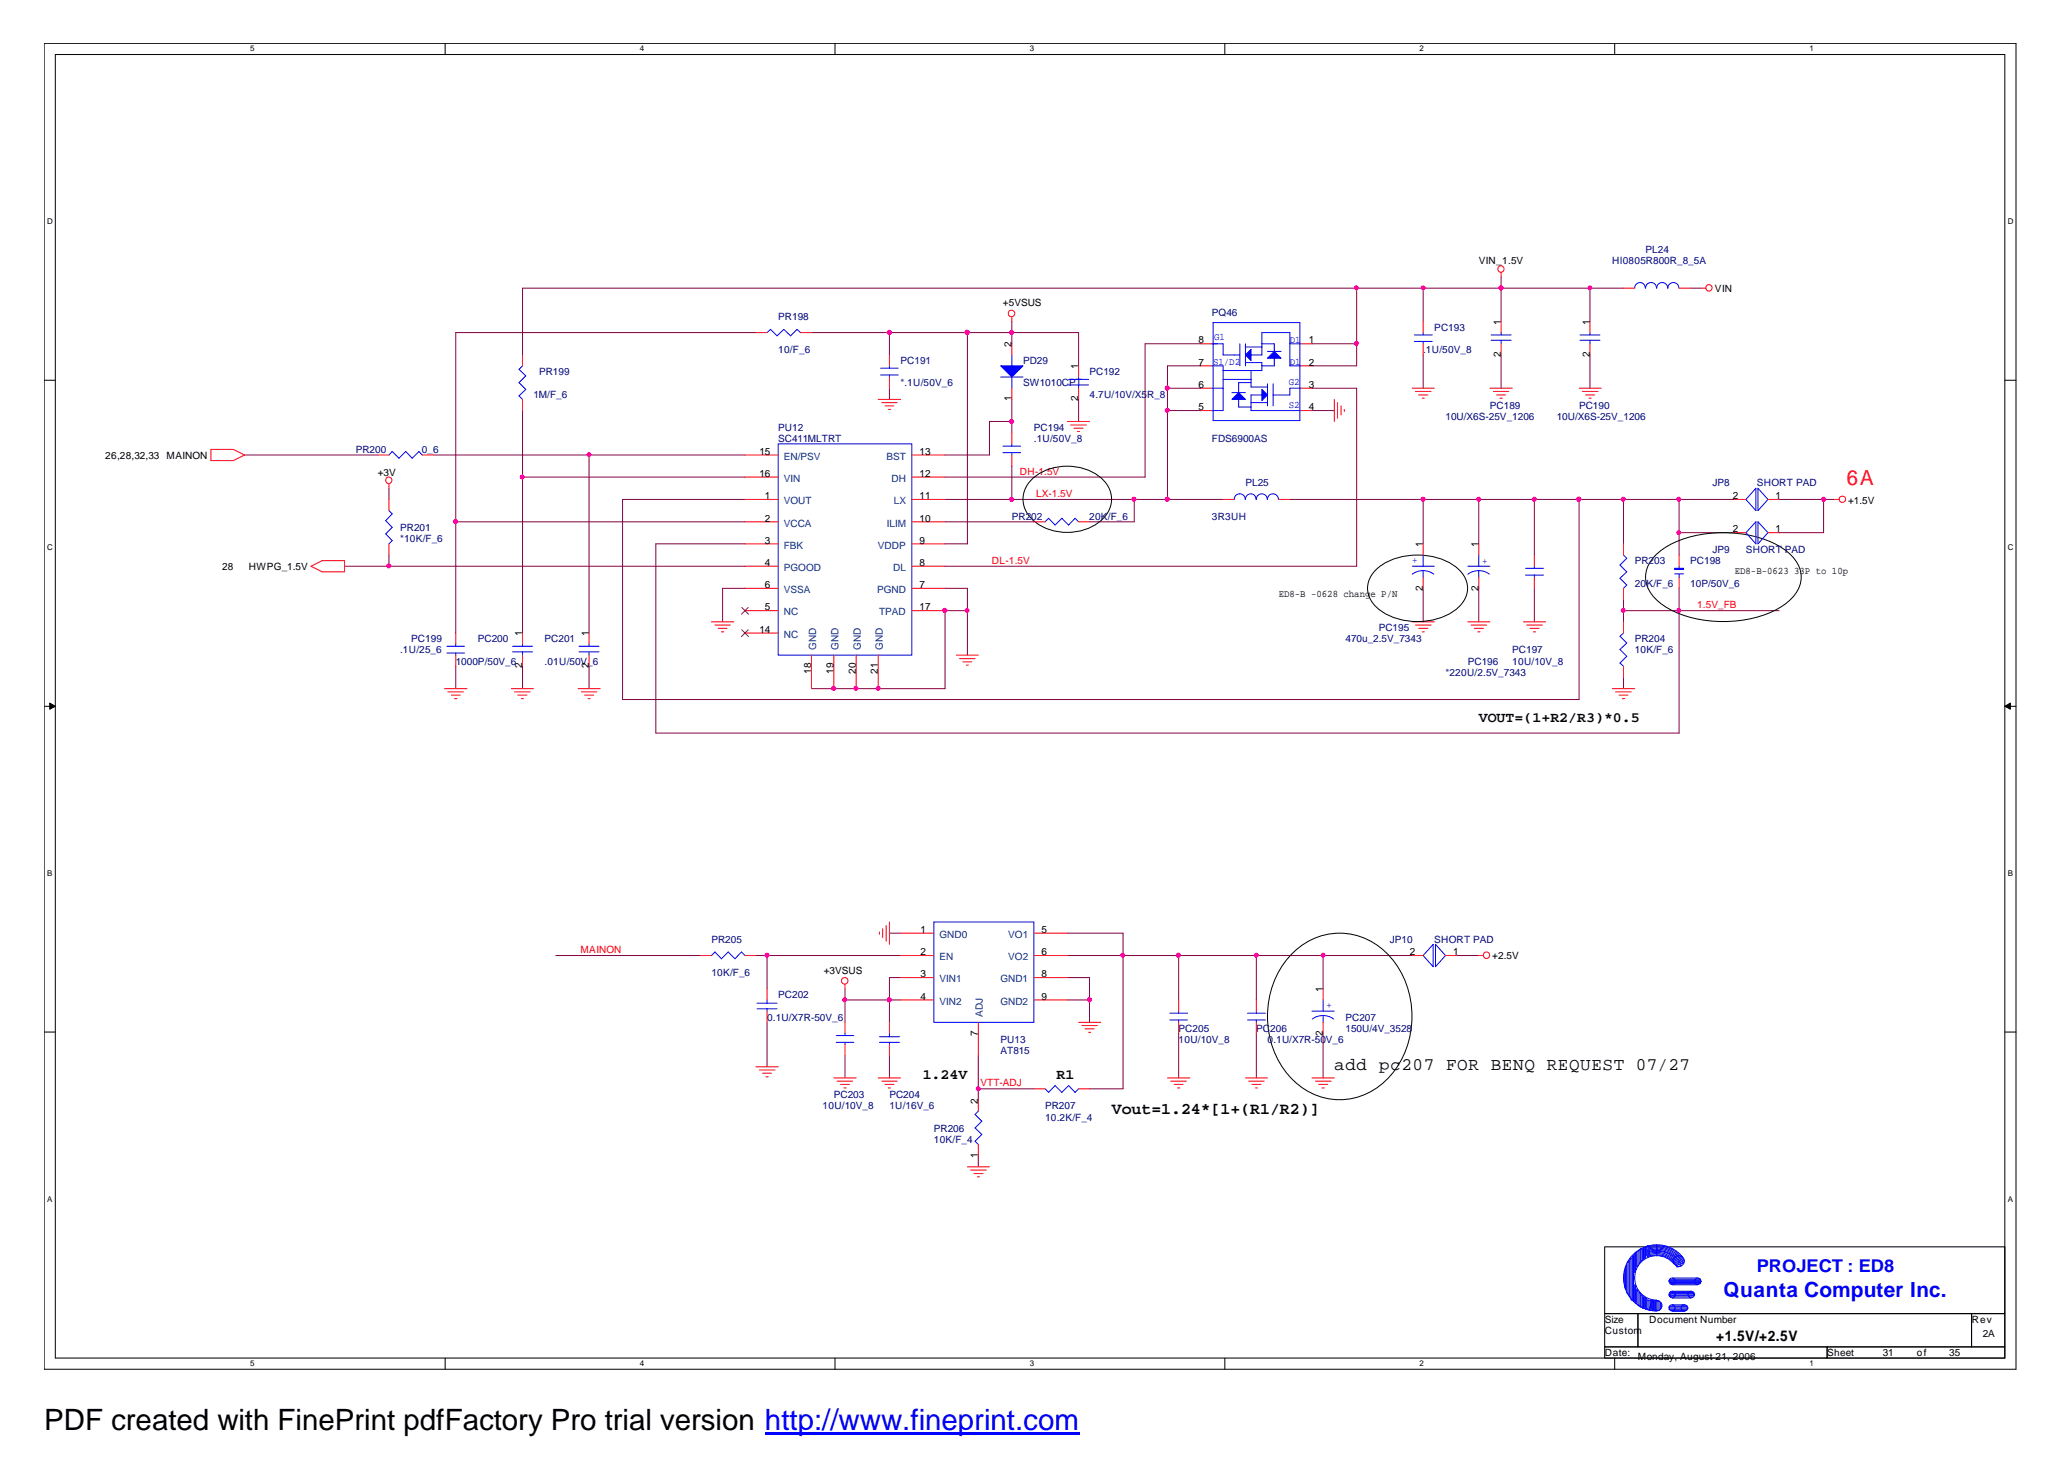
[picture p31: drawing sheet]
<svg xmlns="http://www.w3.org/2000/svg" width="297mm" height="210mm" viewBox="0 0 297 210" stroke-linecap="round" stroke-linejoin="round" font-family="sans-serif">
<defs><g id="words">
<text font-size="4.2" x="6.3" y="205.7">PDF created with FinePrint pdfFactory Pro trial version http://www.fineprint.com</text>
<text font-size="3" fill="#f00" x="265.7" y="69.8">6A</text>
<text font-size="3" fill="#00f" x="248" y="186.6">Quanta Computer Inc.</text>
<text font-size="2.5" x="192" y="153.9">add pc207 FOR BENQ REQUEST 07/27</text>
<text font-size="2.5" fill="#00f" x="252.8" y="183">PROJECT : ED8</text>
<text font-size="2.4" x="160" y="160.2">Vout=1.24*[1+(R1/R2)]</text>
<g font-size="2.1">
<text x="212.8" y="103.9">VOUT=(1+R2/R3)*0.5</text>
<text x="132.8" y="155.2">1.24V</text>
<text x="152" y="155.2">R1</text>
<text x="246.9" y="193">+1.5V/+2.5V</text>
</g>
<g font-size="1.4">
<text x="212.8" y="38">VIN_1.5V</text>
<text x="144.3" y="44.1">+5VSUS</text>
<text x="215.9" y="46.8" transform="rotate(-90 215.9 46.8)">1</text>
<text x="228.7" y="46.8" transform="rotate(-90 228.7 46.8)">1</text>
<text x="246.7" y="42">VIN</text>
<text x="145.5" y="50" transform="rotate(-90 145.5 50)">2</text>
<text x="155.2" y="53.1" transform="rotate(-90 155.2 53.1)">1</text>
<text x="172.5" y="49.4">8</text>
<text x="172.5" y="52.6">7</text>
<text x="188.3" y="49.4">1</text>
<text x="188.3" y="52.6">2</text>
<text x="215.9" y="51.4" transform="rotate(-90 215.9 51.4)">2</text>
<text x="228.7" y="51.4" transform="rotate(-90 228.7 51.4)">2</text>
<text x="145.5" y="57.8" transform="rotate(-90 145.5 57.8)">1</text>
<text x="155.2" y="57.8" transform="rotate(-90 155.2 57.8)">2</text>
<text x="172.5" y="55.8">6</text>
<text x="172.5" y="59">5</text>
<text x="188.3" y="55.8">3</text>
<text x="188.3" y="59">4</text>
<text x="109.3" y="65.4">15</text>
<text x="132.3" y="65.4">13</text>
<text x="15.2" y="66">26,28,32,33</text>
<text x="24" y="66">MAINON</text>
<text x="54.4" y="68.4">+3V</text>
<text x="109.3" y="68.6">16</text>
<text x="110.1" y="71.8">1</text>
<text x="132.3" y="71.8">11</text>
<text x="132.3" y="68.6">12</text>
<text x="249.3" y="71.8">2</text>
<text x="255.5" y="71.8">1</text>
<text x="110.1" y="75">2</text>
<text x="132.3" y="75">10</text>
<text x="249.3" y="76.6">2</text>
<text x="255.5" y="76.6">1</text>
<text x="265.9" y="72.6">+1.5V</text>
<text x="32" y="82">28</text>
<text x="35.8" y="82">HWPG_1.5V</text>
<text x="110.1" y="78.2">3</text>
<text x="110.1" y="81.4">4</text>
<text x="132.3" y="81.4">8</text>
<text x="132.3" y="78.2">9</text>
<text x="204.7" y="78.8" transform="rotate(-90 204.7 78.8)">1</text>
<text x="212.7" y="78.8" transform="rotate(-90 212.7 78.8)">1</text>
<text x="249.6" y="82.6">ED8-B-0623 33P to 10p</text>
<text x="110.1" y="84.6">6</text>
<text x="110.1" y="87.8">5</text>
<text x="132.3" y="84.6">7</text>
<text x="132.3" y="87.8">17</text>
<text x="184" y="85.8">ED8-B -0628 change P/N</text>
<text x="204.7" y="85" transform="rotate(-90 204.7 85)">2</text>
<text x="212.7" y="85" transform="rotate(-90 212.7 85)">2</text>
<text x="75.1" y="91.5" transform="rotate(-90 75.1 91.5)">1</text>
<text x="84.7" y="91.5" transform="rotate(-90 84.7 91.5)">1</text>
<text x="109.3" y="91">14</text>
<text x="75.1" y="96.2" transform="rotate(-90 75.1 96.2)">2</text>
<text x="84.7" y="96.2" transform="rotate(-90 84.7 96.2)">2</text>
<text x="116.7" y="97" transform="rotate(-90 116.7 97)">18</text>
<text x="119.9" y="97" transform="rotate(-90 119.9 97)">19</text>
<text x="123.1" y="97" transform="rotate(-90 123.1 97)">20</text>
<text x="126.3" y="97" transform="rotate(-90 126.3 97)">21</text>
<text x="132.5" y="137.4">2</text>
<text x="132.5" y="134.2">1</text>
<text x="149.9" y="137.4">6</text>
<text x="149.9" y="134.2">5</text>
<text x="202.9" y="137.4">2</text>
<text x="209.1" y="137.4">1</text>
<text x="118.5" y="140.1">+3VSUS</text>
<text x="132.5" y="143.8">4</text>
<text x="132.5" y="140.6">3</text>
<text x="149.9" y="140.6">8</text>
<text x="149.9" y="143.8">9</text>
<text x="190.3" y="142.8" transform="rotate(-90 190.3 142.8)">1</text>
<text x="214.7" y="138">+2.5V</text>
<text x="140.7" y="149" transform="rotate(-90 140.7 149)">7</text>
<text x="190.3" y="149" transform="rotate(-90 190.3 149)">2</text>
<text x="140.7" y="158.8" transform="rotate(-90 140.7 158.8)">2</text>
<text x="140.7" y="166.6" transform="rotate(-90 140.7 166.6)">1</text>
<text x="230.9" y="190.3">Size</text>
<text x="230.9" y="192">Custom</text>
<text x="237.3" y="190.3">Document Number</text>
<text x="283.7" y="190.3">Rev</text>
<text x="230.9" y="195.1">Date:</text>
<text x="235.7" y="195.6">Monday, August 21, 2006</text>
<text x="262.9" y="195.1">Sheet</text>
<text x="270.9" y="195.1">31</text>
<text x="275.8" y="195.1">of</text>
<text x="280.5" y="195.1">35</text>
<text x="285.3" y="192.4">2A</text>
</g>
<g font-size="1.4" fill="#000080">
<text x="232" y="38">HI0805R800R_8_5A</text>
<text x="236.8" y="36.4">PL24</text>
<text x="112" y="46">PR198</text>
<text x="174.4" y="45.5">PQ46</text>
<text x="206.4" y="47.6">PC193</text>
<text x="77.6" y="54">PR199</text>
<text x="112" y="50.8">10/F_6</text>
<text x="129.6" y="52.4">PC191</text>
<text x="147.2" y="52.4">PD29</text>
<text x="156.8" y="54">PC192</text>
<text x="204.8" y="50.8">.1U/50V_8</text>
<text x="76.8" y="57.2">1M/F_6</text>
<text x="129.6" y="55.6">*.1U/50V_6</text>
<text x="147.2" y="55.6">SW1010CPT</text>
<text x="156.8" y="57.2">4.7U/10V/X5R_8</text>
<text x="214.4" y="58.8">PC189</text>
<text x="227.2" y="58.8">PC190</text>
<text x="51.2" y="65.2">PR200</text>
<text x="60.7" y="65.2">0_6</text>
<text x="112" y="62">PU12</text>
<text x="112" y="63.6">SC411MLTRT</text>
<text x="148.8" y="62">PC194</text>
<text x="148.8" y="63.6">.1U/50V_8</text>
<text x="174.4" y="63.6">FDS6900AS</text>
<text x="208" y="60.4">10U/X6S-25V_1206</text>
<text x="224" y="60.4">10U/X6S-25V_1206</text>
<text x="179.2" y="70">PL25</text>
<text x="246.4" y="70">JP8</text>
<text x="252.8" y="70">SHORT PAD</text>
<text x="57.6" y="76.4">PR201</text>
<text x="57.6" y="78">*10K/F_6</text>
<text x="145.6" y="74.8">PR202</text>
<text x="156.7" y="74.8">20K/F_6</text>
<text x="174.4" y="74.8">3R3UH</text>
<text x="235.2" y="81.2">PR203</text>
<text x="243.2" y="81.2">PC198</text>
<text x="246.4" y="79.6">JP9</text>
<text x="251.2" y="79.6">SHORT PAD</text>
<text x="235.2" y="84.4">20K/F_6</text>
<text x="243.2" y="84.4">10P/50V_6</text>
<text x="57.6" y="94">.1U/25_6</text>
<text x="59.2" y="92.4">PC199</text>
<text x="65.6" y="95.6">1000P/50V_6</text>
<text x="68.7" y="92.4">PC200</text>
<text x="78.4" y="92.4">PC201</text>
<text x="78.4" y="95.6">.01U/50V_6</text>
<text x="193.6" y="92.4">470u_2.5V_7343</text>
<text x="198.4" y="90.8">PC195</text>
<text x="211.2" y="95.6">PC196</text>
<text x="217.6" y="94">PC197</text>
<text x="217.6" y="95.6">10U/10V_8</text>
<text x="235.2" y="92.4">PR204</text>
<text x="235.2" y="94">10K/F_6</text>
<text x="208" y="97.2">*220U/2.5V_7343</text>
<text x="102.4" y="135.6">PR205</text>
<text x="200" y="135.6">JP10</text>
<text x="206.4" y="135.6">SHORT PAD</text>
<text x="102.4" y="140.4">10K/F_6</text>
<text x="112" y="143.6">PC202</text>
<text x="110.4" y="146.8">0.1U/X7R-50V_6</text>
<text x="169.6" y="148.4">PC205</text>
<text x="180.8" y="148.4">PC206</text>
<text x="193.6" y="146.8">PC207</text>
<text x="193.6" y="148.4">150U/4V_3528</text>
<text x="144" y="150">PU13</text>
<text x="144" y="151.6">AT815</text>
<text x="169.6" y="150">10U/10V_8</text>
<text x="182.4" y="150">0.1U/X7R-50V_6</text>
<text x="118.4" y="159.6">10U/10V_8</text>
<text x="120" y="158">PC203</text>
<text x="128" y="158">PC204</text>
<text x="128" y="159.6">1U/16V_6</text>
<text x="150.4" y="159.6">PR207</text>
<text x="150.4" y="161.2">10.2K/F_4</text>
<text x="134.4" y="162.8">PR206</text>
<text x="134.4" y="164.4">10K/F_4</text>
</g>
<g font-size="1.4" fill="#00f">
<text x="174.5" y="52.5">S1/D2</text>
<text x="174.7" y="48.9">G1</text>
<text x="185.6" y="49.4">D1</text>
<text x="185.6" y="52.5">D1</text>
<text x="185.4" y="55.4">G2</text>
<text x="185.4" y="58.6">S2</text>
<text x="203.2" y="81">+</text>
<text x="213.3" y="81.2">+</text>
<text x="190.9" y="145">+</text>
</g>
<g font-size="1.4" fill="#004080">
<text x="112.8" y="66.1">EN/PSV</text>
<text x="112.8" y="69.3">VIN</text>
<text x="127.6" y="66.1">BST</text>
<text x="128.3" y="69.3">DH</text>
<text x="112.8" y="72.5">VOUT</text>
<text x="112.8" y="75.7">VCCA</text>
<text x="127.6" y="75.7">ILIM</text>
<text x="128.6" y="72.5">LX</text>
<text x="112.8" y="78.9">FBK</text>
<text x="112.8" y="82.1">PGOOD</text>
<text x="126.3" y="78.9">VDDP</text>
<text x="128.5" y="82.1">DL</text>
<text x="112.8" y="85.3">VSSA</text>
<text x="112.8" y="88.5">NC</text>
<text x="126.2" y="85.3">PGND</text>
<text x="126.5" y="88.5">TPAD</text>
<text x="112.8" y="91.8">NC</text>
<text x="117.4" y="93.4" transform="rotate(-90 117.4 93.4)">GND</text>
<text x="120.6" y="93.4" transform="rotate(-90 120.6 93.4)">GND</text>
<text x="123.9" y="93.4" transform="rotate(-90 123.9 93.4)">GND</text>
<text x="127" y="93.4" transform="rotate(-90 127 93.4)">GND</text>
<text x="135.2" y="134.9">GND0</text>
<text x="145.1" y="134.9">VO1</text>
<text x="135.2" y="138.1">EN</text>
<text x="135.2" y="141.3">VIN1</text>
<text x="143.9" y="141.3">GND1</text>
<text x="145.1" y="138.1">VO2</text>
<text x="135.2" y="144.5">VIN2</text>
<text x="141.4" y="146.3" transform="rotate(-90 141.4 146.3)">ADJ</text>
<text x="143.9" y="144.5">GND2</text>
</g>
<g font-size="1.4" fill="#f00">
<text x="146.7" y="68.3">DH-1.5V</text>
<text x="149.1" y="71.5">LX-1.5V</text>
<text x="142.7" y="81.1">DL-1.5V</text>
<text x="244.2" y="87.5">1.5V_FB</text>
<text x="83.5" y="137.1">MAINON</text>
<text x="141.1" y="156.2">VTT-ADJ</text>
</g>
<g font-size="1.1">
<text x="36" y="7.4">5</text>
<text x="92.1" y="7.4">4</text>
<text x="148.2" y="7.4">3</text>
<text x="204.3" y="7.4">2</text>
<text x="260.3" y="7.4">1</text>
<text x="6.8" y="32.2">D</text>
<text x="288.9" y="32.2">D</text>
<text x="6.8" y="79.1">C</text>
<text x="288.9" y="79.1">C</text>
<text x="6.8" y="126">B</text>
<text x="288.9" y="126">B</text>
<text x="6.8" y="172.9">A</text>
<text x="288.9" y="172.9">A</text>
<text x="36" y="196.5">5</text>
<text x="92.1" y="196.5">4</text>
<text x="148.2" y="196.5">3</text>
<text x="204.3" y="196.5">2</text>
<text x="260.3" y="196.5">1</text>
</g>
</g></defs>
<g fill="none" stroke="#000" stroke-width=".14">
<path d="M6.3 6.2h283.8v190.8h-283.8zM8 7.8h280.5v187.6h-280.5zM64.1 6.2v1.6M120.1 6.2v1.6M176.2 6.2v1.6M232.3 6.2v1.6M6.3 54.7h1.7M288.5 54.7h1.6M148.4 69a7.8 7.8 0 0 1 10.3 0 3.9 3.9 0 0 1-.6 6.2 7.8 7.8 0 0 1-9.7-.6 3.8 3.8 0 0 1 0-5.6zM238.3 79.8a14.2 14.2 0 0 1 9.6-3.2 14.3 14.3 0 0 1 9.7 3.2 4.2 4.2 0 0 1 0 6.4 14.3 14.3 0 0 1-9.7 3.2 14.2 14.2 0 0 1-9.6-3.2 4.2 4.2 0 0 1 0-6.4zM198.2 81.8a9.6 9.6 0 0 1 11.6 0 3.6 3.6 0 0 1 0 5.7 9.5 9.5 0 0 1-11.6 0 3.6 3.6 0 0 1 0-5.7zM6.3 101.6h1.7"/>
<path d="M288.5 101.6h1.6M186.2 136.9a9.5 9.5 0 0 1 14.7 1.8 13.3 13.3 0 0 1-1.6 16.9 9.5 9.5 0 0 1-14.7-1.9 13.3 13.3 0 0 1 1.6-16.8zM6.3 148.5h1.7M288.5 148.5h1.6M230.9 179.4h57.6v9.6h-57.6zM64.1 195.4v1.6M120.1 195.4v1.6M176.2 195.4v1.6M230.9 189h4.8v4.8h-4.8zM230.9 193.8h32v1.6h-32zM232.3 195.4v1.6M235.7 189h48v4.8h-48z"/>
<path d="M262.9 193.8h25.6v1.6h-25.6zM283.7 189h4.8v4.8h-4.8z"/>
</g>
<g fill="#000" stroke="#000" stroke-width=".14">
<path d="M7.2 101.1l.8 .5-.8 .4z" fill-rule="evenodd"/>
<path d="M288.5 101.6l.8-.5v.9z" fill-rule="evenodd"/>
</g>
<g fill="none" stroke="#800040" stroke-width=".14">
<path d="M216 39.8v6.4M75.2 59.1v32M108.8 47.9h-43.2v43.2M116.8 47.9h38.4v4.7M128 47.9v3.2M128 55.9v1.6M139.2 47.9v30.3h-3.2M145.6 46.2v3.3M145.6 57.5v4.7M155.2 57.5v3.1M168 55.9h4.8M168 59.1h4.8"/>
<path d="M172.8 52.6h-4.8v19.3M172.8 49.5h-8v19.1h-28.8M188.8 55.9h6.4v25.6h-59.2M188.8 59.1h3.2M188.8 49.5h6.4M195.2 41.5v11.1h-6.4M204.8 41.5v4.7M204.8 51.1v4.8M216 51.1v4.8M228.8 41.5v4.7M228.8 51.1v4.8M233.6 41.5h-158.4v9.6"/>
<path d="M243.2 41.5h1.6M35.2 65.5h19.2M56 70.2v1.7M56 79.9v1.6M62.4 65.5h44.8M65.6 75.1h41.6M75.2 68.6h32M84.8 65.5v25.6M107.2 71.9h-17.6v28.7h137.6v-28.7M107.2 78.2h-12.8v27.3h147.2v-20.9M136 71.9h40M136 75.1h12.8"/>
<path d="M145.6 67.1v4.8M145.6 60.6h-3.2v4.9h-6.4M163.2 71.9v3.2h-6.4M185.6 71.9h64M204.8 71.9v6.3M212.8 71.9v6.3M220.8 71.9v8M233.6 71.9v6.3M241.6 71.9v8M241.6 76.6h8M256 71.9h8M262.4 71.9v4.7h-6.4"/>
<path d="M49.6 81.5h57.6M65.6 95.9v3.2M75.2 95.9v3.2M84.8 95.9v3.2M107.2 84.6h-3.2v4.9M136 84.6h3.2v9.6M139.2 87.9h-3.2v11.2h-19.2M204.8 84.6v4.9M212.8 84.6v4.9M220.8 84.6v4.9M233.6 87.9h22.4M233.6 86.2v3.3"/>
<path d="M233.6 97.5v1.6M80 137.5h20.8M108.8 137.5h20.8M110.4 137.5v4.8M128 134.3h1.6M153.6 137.5h49.6M153.6 134.3h8v22.3h-4.8M169.6 137.5v6.4M180.8 137.5v6.4M190.4 137.5v4.8M209.6 137.5h3.2M110.4 147.1v6.4"/>
<path d="M121.6 142.3v4.8M121.6 151.9v3.2M121.6 143.9h8M128 151.9v3.2M129.6 140.6h-1.6v6.5M140.8 151.9v6.4M140.8 156.6h8M153.6 143.9h3.2M153.6 140.6h3.2v6.5M169.6 148.6v6.5M180.8 148.6v6.5M190.4 148.6v6.5"/>
<path d="M140.8 166.3v1.6"/>
</g>
<g fill="none" stroke="#f00" stroke-width=".14">
<path d="M216 39.2v.6M75.2 51.1v1.5M75.2 57.5v1.6M108.8 47.9h1.6M115.2 47.9h1.6M126.4 57.5h3.2M126.9 57.9h2.2M127.3 58.4h1.3M127.8 58.9h.3M128 51.1v1.5M128 54.2v1.7M145.6 45.6v.6"/>
<path d="M145.6 49.5v1.6M145.6 55.9v1.6M155.2 52.6v1.6M155.2 55.9v1.6M172.8 55.9h1.6M172.8 49.5h1.6M172.8 52.6h1.6M172.8 59.1h1.6M187.2 55.9h1.6M187.2 49.5h1.6M187.2 52.6h1.6M187.2 59.1h1.6"/>
<path d="M192 57.5v3.1M192.4 57.9v2.3M193 58.4v1.3M193.4 58.9v.3M203.2 55.9h3.2M203.7 56.3h2.2M204.1 56.8h1.3M204.6 57.3h.3M204.8 46.2v1.7M204.8 49.5v1.6M214.4 55.9h3.2M214.9 56.3h2.2"/>
<path d="M215.3 56.8h1.3M215.8 57.3h.4M216 46.2v1.7M216 49.5v1.6M227.2 55.9h3.2M227.7 56.3h2.2M228.1 56.8h1.3M228.6 57.3h.3M228.8 46.2v1.7M228.8 49.5v1.6M233.6 41.5h1.6M241.6 41.5h1.6"/>
<path d="M244.8 41.5h.6M30.4 64.7h3.2l1.6 .8-1.6 .8h-3.2zM54.4 65.5h1.6M56 69.6v.6M56 71.9v1.6M56 78.2v1.7M60.7 65.5h1.7M107.2 71.9h4.8M107.2 65.5h4.8M107.2 68.6h4.8M107.2 75.1h4.8M107.2 78.2h4.8"/>
<path d="M131.2 71.9h4.8M131.2 65.5h4.8M131.2 68.6h4.8M131.2 75.1h4.8M131.2 78.2h4.8M145.6 62.2v1.7M145.6 65.5v1.6M148.8 75.1h1.6M153.6 60.6h3.2M154.1 61.1h2.2M154.5 61.6h1.3M155 62.1h.3"/>
<path d="M155.2 75.1h1.6M176 71.9h1.6M184 71.9h1.6M204.8 78.2v1.7M212.8 78.2v1.7M220.8 79.9v1.6M233.6 78.2v1.7M241.6 79.9v1.6M249.6 71.9h1.6M249.6 76.6h1.6M254.4 71.9h1.6M254.4 76.6h1.6"/>
<path d="M264 71.9h.6M44.7 81.5l1.7-.8h3.2v1.6h-3.2zM64 99.1h3.2M64.4 99.5h2.3M65.6 91.1v1.5M65.6 94.2v1.7M73.6 99.1h3.2M74 99.5h2.3M75.2 91.1v1.5M75.2 94.2v1.7M83.2 99.1h3.2M83.7 99.5h2.2"/>
<path d="M84.8 91.1v1.5M84.8 94.2v1.7M102.4 89.5h3.2M102.9 89.9h2.2M103.3 90.4h1.3M103.8 90.9h.3M107.2 81.5h4.8M107.2 84.6h4.8M107.2 87.9h4.8M107.2 91.1h4.8M116.8 94.2v4.9M120 94.2v4.9"/>
<path d="M123.2 94.2v4.9M126.4 94.2v4.9M131.2 81.5h4.8M131.2 84.6h4.8M131.2 87.9h4.8M137.6 94.2h3.2M138 94.8h2.3M138.5 95.2h1.3M139 95.7h.3M203.2 89.5h3.2M203.7 89.9h2.2M204.1 90.4h1.3"/>
<path d="M204.6 90.9h.3M204.8 83.1v1.5M211.2 89.5h3.2M211.7 89.9h2.2M212.1 90.4h1.3M212.6 90.9h.3M212.8 83.1v1.5M219.2 89.5h3.2M219.7 89.9h2.2M220.1 90.4h1.3M220.6 90.9h.3M220.8 83.1v1.5"/>
<path d="M232 99.1h3.2M232.5 99.5h2.2M233.6 84.6v1.6M233.6 89.5v1.6M233.6 95.9v1.6M241.6 83.1v1.5M64.9 100h1.3M65.4 100.5h.3M74.5 100h1.3M75 100.5h.3M84.1 100h1.3M84.6 100.5h.3"/>
<path d="M233 100h1.2M233.4 100.5h.4M100.8 137.5h1.6M107.2 137.5h1.6M126.5 134.1v.3M127 133.6v1.3M127.5 133.2v2.2M128 132.6v3.3M129.6 137.5h4.8M129.6 134.3h4.8M148.8 137.5h4.8M148.8 134.3h4.8"/>
<path d="M203.2 137.5h1.6M208 137.5h1.6M212.8 137.5h.6M108.8 153.5h3.2M109.3 153.9h2.2M109.7 154.4h1.3M110.2 154.9h.3M110.4 142.3v1.6M110.4 145.5v1.6M120 155.1h3.2M120.4 155.5h2.3M120.9 156h1.3"/>
<path d="M121.4 156.5h.4M121.6 141.6v.7M121.6 147.1v1.5M121.6 150.3v1.6M126.4 155.1h3.2M126.9 155.5h2.2M127.3 156h1.3M127.8 156.5h.3M128 147.1v1.5M128 150.3v1.6M129.6 143.9h4.8M129.6 140.6h4.8"/>
<path d="M140.8 147.1v4.8M140.8 158.3v1.6M148.8 156.6h1.6M148.8 143.9h4.8M148.8 140.6h4.8M155.2 147.1h3.2M155.2 156.6h1.6M155.7 147.5h2.2M156.1 148h1.3M156.6 148.5h.3M168 155.1h3.2M168.4 155.5h2.3"/>
<path d="M169 156h1.2M169.4 156.5h.4M169.6 143.9v1.6M169.6 147.1v1.5M179.2 155.1h3.2M179.7 155.5h2.2M180.1 156h1.3M180.6 156.5h.3M180.8 143.9v1.6M180.8 147.1v1.5M188.8 155.1h3.2M189.3 155.5h2.2"/>
<path d="M189.7 156h1.3M190.2 156.5h.3M190.4 142.3v1.6M190.4 147.1v1.5M139.2 167.9h3.2M139.7 168.3h2.2M140.1 168.8h1.3M140.6 169.3h.3M140.8 164.6v1.7"/>
<circle cx="215.9" cy="38.7" r=".46"/>
<circle cx="145.5" cy="45.1" r=".47"/>
<circle cx="245.9" cy="41.4" r=".46"/>
<circle cx="55.9" cy="69.1" r=".46"/>
<circle cx="265.1" cy="71.8" r=".46"/>
<circle cx="213.9" cy="137.4" r=".46"/>
<circle cx="121.5" cy="141.1" r=".47"/>
</g>
<g fill="none" stroke="#00f" stroke-width=".14">
<path d="M75.2 52.6l-.5 .5 .9 1-.9 .9 .9 1-.9 1 .5 .5M110.4 47.9l.5-.5 .9 .9 1-.9 .9 .9 1-.9 .5 .5M126.7 53h2.5M126.7 53.9h2.5M128 52.6v.4M128 53.9v.3M144 54.2h3.2M145.6 51.1v1.5M145.6 54.2v1.7M153.8 55.4h2.8M153.8 54.6h2.8M155.2 54.2v.4"/>
<path d="M155.2 55.4v.5M174.4 49.5h1.6v1.6h2.4M174.4 52.6h1.6v6.5h-1.6M174.4 55.9h1.6M174.5 46.4h12.5v14.1h-12.5zM176 54.6h4M177.2 56.5h2M178.2 57.5v1.1h1.8M178.4 49.5v3.1M179.2 49.5v3.1M179.2 49.9h2.4M179.2 52.2h2.4v1.1h-5.6"/>
<path d="M180 51.1h1.6v-3.2h4v4.7h1.6M180 53.3v2.4h2.4M180 55h-1.8v1.5M180 57.9h2.4M181.6 49.5h1.7v1.1M181.6 56.8h-1.6v2.3h7.2M182.4 50.6h1.9M182.4 55.2v3.2M183.2 55.2v3.2M183.3 51.5v1.1h-1.7M185.6 49.5h1.6M187.2 55.9h-1.6v.9h-2.4"/>
<path d="M203.5 48.2h2.6M203.5 49.1h2.6M204.8 47.9v.3M204.8 49.1v.4M214.5 48.2h2.9M214.5 49h2.9M216 47.9v.3M216 49v.5M227.3 48.2h2.9M227.3 49h2.9M228.8 47.9v.3M228.8 49v.5"/>
<path d="M235.2 41.5a.76 .76 0 0 1 .8-.8 .76 .76 0 0 1 .7 .8M236.8 41.5a.78 .78 0 0 1 .8-.8 .78 .78 0 0 1 .7 .8M238.4 41.5a.78 .78 0 0 1 .8-.8 .78 .78 0 0 1 .7 .8M240 41.5a.78 .78 0 0 1 .8-.8 .78 .78 0 0 1 .8 .8M56 65.5l.4-.5 1 .9 1-.9 .9 .9 1-.9 .4 .5M56 73.5l.4 .4-.9 1 .9 1-.9 .9 .9 1-.4 .4M112 63.9h19.2v30.3h-19.2zM144.3 64.2h2.6M144.3 65.1h2.6M145.6 63.9v.3M145.6 65.1v.4M150.4 75.1l.5-.5 .9 .9 1-.9 1 .9 .9-.9 .5 .5"/>
<path d="M177.6 71.9a.78 .78 0 0 1 .8-.9 .78 .78 0 0 1 .8 .9M179.2 71.9a.76 .76 0 0 1 .8-.9 .76 .76 0 0 1 .7 .9M180.8 71.9a.78 .78 0 0 1 .7-.9 .78 .78 0 0 1 .8 .9M182.4 71.9a.78 .78 0 0 1 .8-.9 .78 .78 0 0 1 .7 .9M204.8 79.9v1.6M212.8 79.9v1.6M233.6 79.9l.5 .4-1 1 1 1-1 .9 1 1-.5 .4M252.6 70.2v3.3l-1.4-1.6zM252.6 75.1v3.1l-1.4-1.6zM252.9 70.2l1.5 1.7-1.5 1.6zM252.9 75.1l1.5 1.5-1.5 1.6zM64.3 93h2.5"/>
<path d="M64.3 94h2.5M65.6 92.6v.4M65.6 94v.2M73.7 93.8h2.9M73.7 93h2.9M75.2 92.6v.4M75.2 93.8v.4M83.3 93.8h2.9M83.3 93h2.9M84.8 92.6v.4M84.8 93.8v.4M203.2 81.5h3.2"/>
<path d="M204.8 82.1a2.57 2.57 0 0 0-1.6 .5M204.8 82.1a2.45 2.45 0 0 1 1.5 .5M204.8 82.1v1M211.2 81.5h3.2M212.8 82.1a2.45 2.45 0 0 1 1.5 .5M212.8 82.1a2.57 2.57 0 0 0-1.6 .5M212.8 82.1v1M219.5 81.8h2.6M219.5 82.7h2.6M220.8 81.5v.3M220.8 82.7v.4M233.6 91.1l-.5 .4 1 1-1 .9 1 1-1 1 .5 .5"/>
<path d="M241 82.6h1.2M241.6 81.5v.3M241.6 82.6v.5M102.4 137.5l.5-.5 .9 .9 1-.9 .9 .9 1-.9 .5 .5M134.4 132.6h14.4v14.5h-14.4zM206.2 135.9v3.2l-1.4-1.6zM206.5 135.9l1.5 1.6-1.5 1.6zM108.9 144.3h2.9M108.9 145.1h2.9M110.4 143.9v.4M110.4 145.1v.4M120.3 150h2.6"/>
<path d="M120.3 149h2.6M121.6 148.6v.4M121.6 150v.3M126.5 150h2.9M126.5 149.2h2.9M128 148.6v.6M128 150v.3M140.8 159.9l-.5 .4 1 1-1 1 1 .9-1 1 .5 .4M150.4 156.6l.5 .6 .9-1 1 1 1-1 .9 1 .5-.6M168.3 145.8h2.6M168.3 146.7h2.6M169.6 145.5v.3"/>
<path d="M169.6 146.7v.4M179.5 145.8h2.6M179.5 146.7h2.6M180.8 145.5v.3M180.8 146.7v.4M188.8 145.5h3.2M190.4 146.1a2.45 2.45 0 0 1 1.5 .5M190.4 146.1a2.48 2.48 0 0 0-1.6 .5M190.4 143.9v1.6M190.4 146.1v1M237.1 179.9l1.3-.2a4 4 0 0 1 3.5 2.1M237.1 179.7l1.3-.2a4.2 4.2 0 0 1 3.7 2.3"/>
<path d="M237.1 179.2v1.6l-.2-.1v-1.3zM237.2 179.5l1.2-.1a4.4 4.4 0 0 1 3.8 2.3M237.2 179.3a4.6 4.6 0 0 1 5.1 2.2M237.3 179.4v1.3M233.8 182.8v2.2l.1 .5v-3.2l.2-.3v3.9l.1 .2v-4.5l.2-.3v5.1l.1 .2v-5.4l.2-.2v6.1M235.2 180.4v2.7l.1-.5v-2.2l.2-.2v2.1l.2-.2v-2.1l.1-.1v1.9l.2-.2v-1.9h.1v1.8l.2-.2v-1.6l.2-.2v1.7l.1-.2v-1.5l.2-.1v1.6M237.1 180.6l1.3-.2a3.5 3.5 0 0 1 3.1 1.9M237.1 180.4l1.3-.2a3.6 3.6 0 0 1 3.1 1.8M237.1 180.2l1.3-.2a3.7 3.7 0 0 1 3.4 2.1M237.1 180.1a4 4 0 0 1 4.8 2M237.1 186.9v1.5h-.2v-1.5l-.1-.2v1.7l-.2-.2v-1.5l-.1-.1v1.6h-.2v-1.8l-.2-.1v1.7h-.1v-1.9l-.2-.2v2l-.1-.2v-1.9l-.2-.3v2.1l-.2-.2v-2.3l-.1-.3v2.4h-.2v-6.5l-.1 .1v6.3M237.1 187.1h.2v1.3h.1v-1.3h.2v1.4h-.3l.4-1.4v1.4l.2-.1v-1.3l.2 .3v1.1h.1v-1.3h.2v1.3h.1v-1.3h.2v1.3l.2-.1v-1l.1 .2v.6"/>
<path d="M237.2 180.7a3.3 3.3 0 0 1 4.1 1.6M240.3 184h4.3v.2h-4.4v.1h4.6l-.2 .2h-4.3l.2 .2h4.1M240.3 187.9h2.4v.1h-2.5v.2h2.7l-.2 .2h-2.5l.3 .1h2.2M240.3 185.9h3.4v.2h-3.4l-.1 .2h3.6l-.1 .1h-3.5l.3 .2h3M240.6 187.7h1.8M240.6 188.7h1.8M240.6 186.7h2.7M240.6 185.8h2.7M240.6 184.8h3.7M240.6 183.9h3.7M240.8 181.8a3.2 3.2 0 0 0-5.3 .7 3.2 3.2 0 0 0 2.9 4.5M242.1 180.9a4.8 4.8 0 0 0-5.3-1.5 4.8 4.8 0 0 0-3.2 4.5 4.8 4.8 0 0 0 4.8 4.7"/>
<circle cx="238.4" cy="187.8" r=".77"/>
<circle cx="240.6" cy="184.3" r=".46"/>
<circle cx="240.6" cy="186.2" r=".46"/>
<circle cx="240.6" cy="188.2" r=".45"/>
<circle cx="241.6" cy="181.4" r=".78"/>
<circle cx="242.4" cy="188.2" r=".46"/>
<circle cx="243.3" cy="186.2" r=".47"/>
<circle cx="244.3" cy="184.3" r=".46"/>
</g>
<path d="M106.7 87.4l1 1M106.7 90.6l1 1M107.7 87.4l-1 1M107.7 90.6l-1 1" fill="none" stroke="#804000" stroke-width=".14"/>
<g fill="#00f" stroke="#00f" stroke-width=".14">
<path d="M144 52.6h3.2l-1.6 1.6z" fill-rule="evenodd"/>
<path d="M241 81.8h1.2v.1h-1.2z" fill-rule="evenodd"/>
<path d="M181.6 56l.8 .8-.8 .8z" fill-rule="evenodd"/>
<path d="M180 50.3v1.6l-.8-.8z" fill-rule="evenodd"/>
<path d="M183.3 50.6l1 .9h-1.9z" fill-rule="evenodd"/>
<path d="M177.2 57.5l1-1 1 1z" fill-rule="evenodd"/>
</g>
<g fill="#f0f" stroke="#f0f" stroke-width=".14">
<circle cx="56" cy="81.4" r=".31"/>
<circle cx="195.2" cy="41.4" r=".3"/>
<circle cx="168" cy="59" r=".31"/>
<circle cx="195.2" cy="49.4" r=".3"/>
<circle cx="168" cy="71.8" r=".32"/>
<circle cx="227.2" cy="71.8" r=".31"/>
<circle cx="220.8" cy="71.8" r=".31"/>
<circle cx="145.5" cy="60.6" r=".3"/>
<circle cx="65.5" cy="75" r=".3"/>
<circle cx="145.5" cy="71.8" r=".31"/>
<circle cx="216" cy="41.4" r=".31"/>
<circle cx="204.8" cy="41.4" r=".3"/>
<circle cx="75.1" cy="68.6" r=".3"/>
<circle cx="241.6" cy="76.6" r=".3"/>
<circle cx="241.5" cy="71.8" r=".31"/>
<circle cx="233.5" cy="71.8" r=".31"/>
<circle cx="139.1" cy="87.8" r=".31"/>
<circle cx="139.1" cy="47.8" r=".31"/>
<circle cx="127.9" cy="47.8" r=".32"/>
<circle cx="241.5" cy="87.8" r=".31"/>
<circle cx="233.5" cy="87.8" r=".31"/>
<circle cx="84.8" cy="65.4" r=".3"/>
<circle cx="145.5" cy="47.8" r=".31"/>
<circle cx="228.8" cy="41.4" r=".3"/>
<circle cx="120" cy="99" r=".31"/>
<circle cx="126.4" cy="99" r=".3"/>
<circle cx="136" cy="87.8" r=".32"/>
<circle cx="262.4" cy="71.8" r=".31"/>
<circle cx="212.8" cy="71.8" r=".31"/>
<circle cx="163.1" cy="71.8" r=".31"/>
<circle cx="168" cy="55.8" r=".32"/>
<circle cx="204.8" cy="71.8" r=".31"/>
<circle cx="123.1" cy="99" r=".3"/>
<circle cx="110.4" cy="137.4" r=".3"/>
<circle cx="127.9" cy="143.8" r=".32"/>
<circle cx="121.5" cy="143.8" r=".31"/>
<circle cx="140.8" cy="156.6" r=".3"/>
<circle cx="156.7" cy="143.8" r=".31"/>
<circle cx="190.4" cy="137.4" r=".3"/>
<circle cx="161.5" cy="137.4" r=".3"/>
<circle cx="169.5" cy="137.4" r=".3"/>
<circle cx="180.8" cy="137.4" r=".3"/>
</g>
<path d="M110.1 206.3h45.2" fill="none" stroke="#00f" stroke-width=".3"/>
<use href="#words"/>
</svg>
